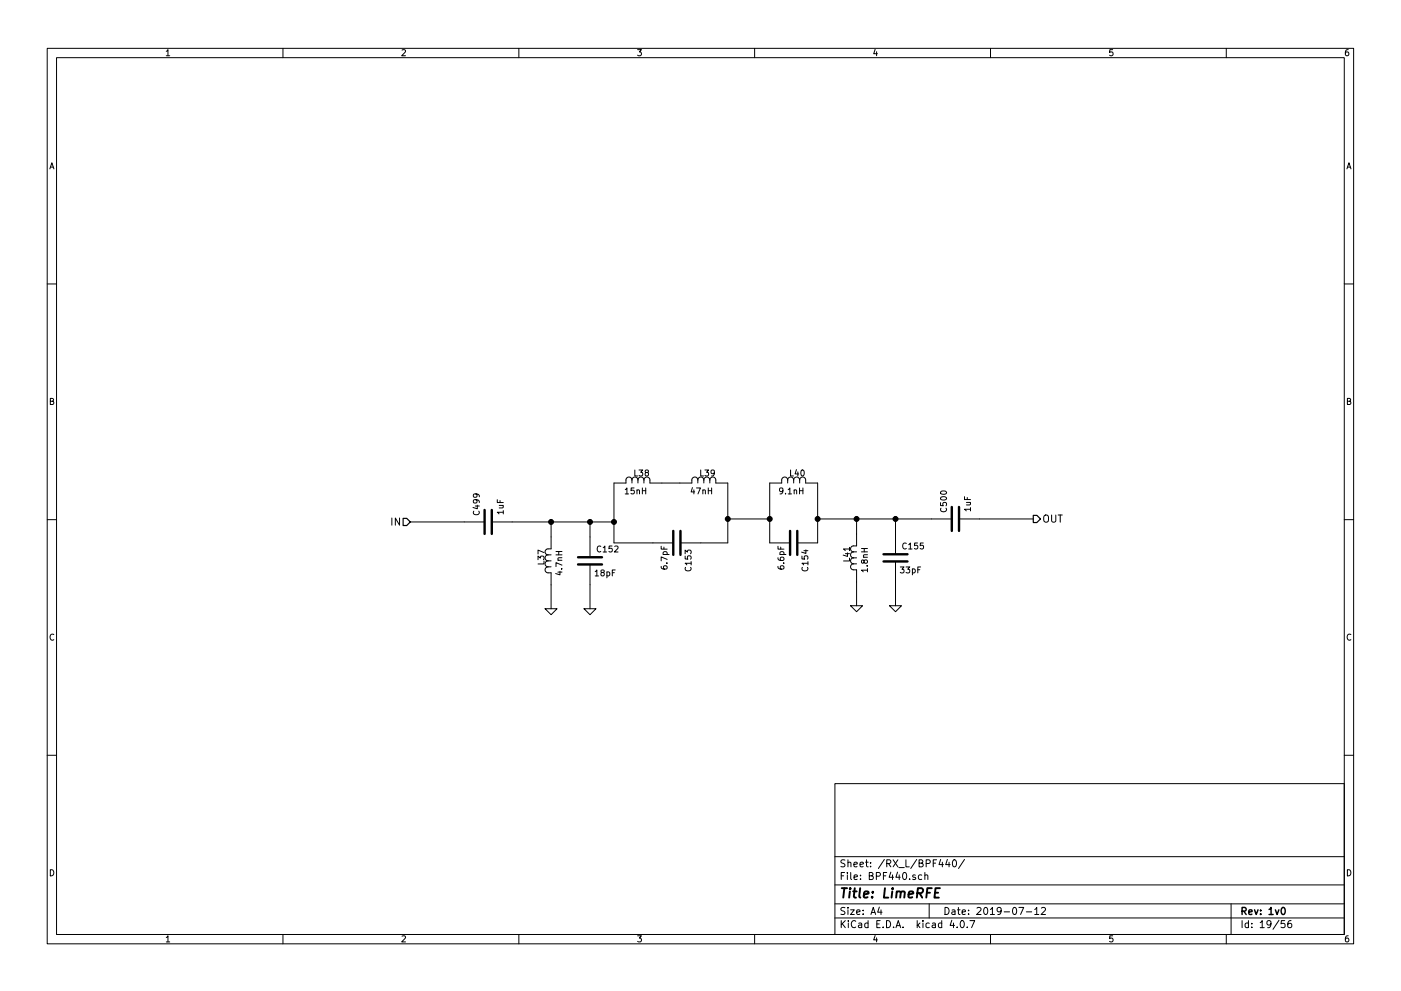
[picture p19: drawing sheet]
<svg xmlns="http://www.w3.org/2000/svg" width="297mm" height="210mm" viewBox="0 0 297 210" stroke-linecap="round" stroke-linejoin="round" font-family="sans-serif">
<g fill="none" stroke="#000" stroke-width=".21">
<path d="M10 10.3h277v189.9h-277zM12 12.2h273v186.1h-273zM35.3 10.9l.3-.4v1.3M35.3 11.8h.7M60 10.3v1.9M85.2 10.6l.5-.1 .3 .4-.8 .9h.8M110 10.3v1.9M135.2 10.5h.8l-.4 .5 .3 .1 .1 .2-.1 .4-.2 .1-.5-.1M160 10.3v1.9M185.5 10.5l-.3 .9h.8M185.9 11v.8M210 10.3v1.9"/>
<path d="M235.9 10.5h-.6v.6h.6l.1 .5-.3 .2-.4-.1M260 10.3v1.9M285.9 10.5l-.4 .1-.2 .2-.1 .8 .3 .2 .4-.1 .1-.4-.1-.2-.4-.1-.3 .3M10.6 35.8l.4-1.3 .4 1.3M10.7 35.5h.6M285.6 35.8l.4-1.3 .4 1.3M285.7 35.5h.6M10 60.2h2M285 60.2h2M10.7 85.1h.5l.1-.5-.6-.1v1.3h.5l.2-.4-.3-.3M134.6 99.7v1.3h.6M135.5 99.7h.8l-.5 .5 .4 .1v.6l-.2 .1-.5-.1"/>
<path d="M148.6 99.7v1.3h.6M149.5 99.7h.7l-.4 .5 .4 .1v.6l-.2 .1-.5-.1M167.6 99.7v1.3h.6M168.9 99.6l-.3 1h.7M169.9 99.8l.2-.1a.67 .67 0 0 1 .4 .6 .67 .67 0 0 1-.4 .7l-.3-.5zM285.7 85.1h.5l.1-.5-.6-.1v1.3h.5l.2-.4-.3-.3M10 110.3h2M83.1 109.9v1.5M84.7 109.9v1.5l-.9-1.5v1.5M87 110.7h15.7M100.5 108.5a.56 .56 0 0 0 .5 .7 .56 .56 0 0 0 .5-.7M100.8 107.4h.8"/>
<path d="M100.9 106l.2 .2v.4l-.6 .1-.1-.5 .2-.2 .7 .1 .3 .3v.2M100.9 104.8l.2 .2v.4l-.6 .1-.1-.5 .2-.2h.7l.3 .4v.2M101.2 107.2v.7l-.9-.2M104.3 110.7h25.9M105.4 106v.6h1.3M105.8 107.2h.9M106 106.2v.4M106.6 107.2l.1 .2-.1 .3-.8 .1M106.7 108.7h-1.3l.4 .3M106.7 108.3v.7M114.1 118.8v-.8l.5 .4 .1-.4h.5l.1 .2-.1 .6M115.3 119v.7h-1.2"/>
<path d="M115.3 117.2l-1.2-.5v.8M116.2 119a.64 .64 0 0 0-.6 .7 .64 .64 0 0 0 .6 .6M116.2 117.7a.64 .64 0 0 0-.6 .7 .64 .64 0 0 0 .6 .6M116.2 119h.6M116.2 117.7h.6M116.8 110.7v5.8h-.6a.64 .64 0 0 0-.6 .6 .64 .64 0 0 0 .6 .6M117.9 117.7h1.3M117.9 117h1.3M118.3 118.9h.9M118.5 117v.7M119.2 119.9l-1.3-.5v.8M119.2 118.3l-.8 .1-.1 .3 .1 .2"/>
<path d="M125.1 110.7v7.5M125.1 119.8v9.4M127.4 115.9a.56 .56 0 0 0-.8 .6 .56 .56 0 0 0 .8 .5M127.9 116.2l.3-.4v1.3M127.9 117.1h.7M129.8 115.8h-.6l-.1 .6h.7v.6l-.2 .1-.5-.1M130.3 115.9l.5-.1 .2 .4-.7 .9h.7M132.6 103.9l.3-.4v1.3M132.6 104.8h.7M134 101.8a.64 .64 0 0 0-.7-.6 .64 .64 0 0 0-.6 .6v.7h-2.5v12.7h12.5M134 101.8a.64 .64 0 0 1 .6-.6 .64 .64 0 0 1 .7 .6M134 101.8v.7"/>
<path d="M134.4 103.5h-.6v.6h.6v.6l-.1 .1-.5-.1M135.1 104.1l.1-.2 .3 .1 .1 .8M135.1 103.9v.9M135.3 101.8a.64 .64 0 0 1 .6-.6 .64 .64 0 0 1 .6 .6M135.3 101.8v.7M136.2 103.5v1.3M136.2 104.1h.7M136.5 101.8a.64 .64 0 0 1 .7-.6 .64 .64 0 0 1 .6 .6v.7h8.9v-.7a.64 .64 0 0 1 .6-.6 .64 .64 0 0 1 .7 .6M136.5 101.8v.7M136.9 103.5v1.3M137 100.2l-.2-.2v-.2h.6v.3l-.5 .2-.1 .2v.4l.2 .1h.3l.2-.3-.1-.3-.1-.2M140.2 115.9v.6h1.3"/>
<path d="M140.6 117.6h1.3M140.7 117.6l-.1-.3 .2-.3 .6 .2v.4M140.8 116.1v.4M141.3 119.5h.2M141.5 118.7l-1.3-.5v.8M145.3 118v.6h.5v-.6h.6l.1 .2-.1 .4M145.3 117.5v-.8l.4 .4 .1-.3h.6l.1 .1-.1 .6M146.5 119.5h-1.2l.3 .4M146.5 119.1v.8M146.8 103.4l-.3 1h.8M147.1 103.9v.9M147.7 103.5h.8l-.5 1.3"/>
<path d="M148 101.8a.64 .64 0 0 1 .6-.6 .64 .64 0 0 1 .6 .6M148 101.8v.7M149 104.1l.2-.2 .3 .1 .1 .8M149 103.9v.9M149.2 101.8a.64 .64 0 0 1 .7-.6 .64 .64 0 0 1 .6 .6M149.2 101.8v.7M150.2 104.1h.7M150.2 103.5v1.3M150.5 101.8a.64 .64 0 0 1 .7-.6 .64 .64 0 0 1 .6 .6v.7h2.5v12.7h-10M150.5 101.8v.7M150.9 103.5v1.3M151.5 100.2l-.3 .3-.3-.1-.1-.6 .4-.1 .3 .2-.1 .8-.3 .3h-.2"/>
<path d="M154.3 110.1h8.9M164.9 118.3l.1 .4 .3 .2h.7l.2-.2-.1-.4h-.6l-.1 .4 .3 .2M164.9 115.9v.6h1.3M165.4 117.6h1.2M165.4 117.6v-.3l.2-.3 .5 .2v.4M165.5 116.1v.4M166 104.1l-.2 .2-.4-.1-.1-.6 .5-.1 .2 .3-.1 .7-.3 .3h-.2M166.1 119.5h.1M166.5 104.7v.1M167 101.8a.64 .64 0 0 0-.7-.6 .64 .64 0 0 0-.6 .6v.7h-2.5v12.7h4.3M167 101.8a.64 .64 0 0 1 .7-.6 .64 .64 0 0 1 .6 .6M167 101.8v.7"/>
<path d="M167.1 103.9l.4-.4v1.3M167.1 104.8h.7M168.3 101.8a.64 .64 0 0 1 .6-.6 .64 .64 0 0 1 .6 .6M168.3 101.8v.7M168.4 104.1l.2-.2 .3 .1v.8M168.4 103.9v.9M169.2 100.1v.9M169.5 104.1h.7M169.5 103.5v1.3M169.5 101.8a.64 .64 0 0 1 .7-.6 .64 .64 0 0 1 .6 .6v.7h2.6v12.7h-4.4M169.5 101.8v.7M170 118v.6h.6v-.6h.6l.1 .2-.1 .4"/>
<path d="M170.2 103.5v1.3M170.4 116.8h.9M170.9 116.7v.7l-.9-.3M171.3 119.5h-1.3l.4 .4M171.3 119.1v.8M173.4 110.1h28.4M179.2 117.5h.9M179.7 117.3v.8l-.9-.3M180.1 118.4v.6h-1.3M180.1 116.5h-1.3l.4 .3M180.1 116.1v.7M181 119.6h-.1a.64 .64 0 0 0-.6 .7 .64 .64 0 0 0 .7 .6h.6v7.6"/>
<path d="M181 118.4h-.1a.64 .64 0 0 0-.6 .6 .64 .64 0 0 0 .7 .6M181 117.1h-.1a.64 .64 0 0 0-.6 .6 .64 .64 0 0 0 .7 .7M181 119.6h.6M181 118.4h.6M181 117.1h.6M181.6 110.1v5.7h-.7a.64 .64 0 0 0-.6 .7 .64 .64 0 0 0 .7 .6M182.7 117.1h1.2M182.7 116.4h1.2M183.1 118.2h.8M183.2 119l.2-.2h.4l.1 .2-.1 .4-.4 .1-.2-.1-.1-.6h-.3l-.1 .6 .3 .1 .2-.2M183.2 116.4v.7M183.9 117.7h-.8v.4l.1 .1"/>
<path d="M189.9 110.1v7.5M189.9 119.1v9.4M192.2 115.3a.56 .56 0 0 0-.8 .5 .56 .56 0 0 0 .8 .6M192.7 115.6l.3-.4v1.3M192.7 116.5h.7M194.5 115.2h-.6v.6h.6v.6l-.1 .1-.5-.1M195.8 115.2h-.7v.6h.7v.6l-.2 .1-.5-.1M199.4 106.6v.7h.6v-.7h.6l.1 .2-.1 .5M199.5 105.6a.76 .76 0 0 1 1.2 .2 .74 .74 0 0 1-1.3-.1zM199.5 104.3a.76 .76 0 0 1 1.2 .3 .74 .74 0 0 1-1.3-.1zM199.5 107.8a.56 .56 0 0 0 .5 .8 .56 .56 0 0 0 .6-.8M203.3 110.1h15.8"/>
<path d="M204.5 105.4v.6h1.3M204.9 106.6h.9M205.1 105.6v.4M205.6 106.6l.2 .2-.1 .3h-.8M205.8 108h-1.3l.4 .4M205.8 107.7v.7M221.4 109.5a.5 .5 0 0 1 .5-.2 .5 .5 0 0 1 .4 .5l-.1 .8-.3 .2a.53 .53 0 0 1-.6-.5zM223 109.3v1.2l.3 .3h.2l.4-.3v-1.2M224.4 109.3h.8M224.8 109.3v1.5M285 110.3h2M11.4 134.6a.58 .58 0 0 0-.8 .6 .58 .58 0 0 0 .8 .5"/>
<path d="M115.6 129.2h2.5l-1.3 1.2zM116.2 120.3a.64 .64 0 0 0-.6 .6 .64 .64 0 0 0 .6 .6h.6v7.7M116.2 120.3h.6M118.3 121.4h.9M118.7 121.2v.8l-.9-.3M119 120.7h.2M123.8 129.2h2.6l-1.3 1.2zM126.2 121.3l.3-.4v1.3M126.2 122.2h.7M127.6 121.5l-.2-.3 .1-.2h.6v.3l-.6 .2-.1 .2 .1 .4 .1 .1h.3l.2-.3v-.3l-.2-.1M128.7 121.4l.3-.1 .3 .3-.1 .5h-.5M128.7 121.3v1.3"/>
<path d="M129.8 121.5h.5M130.4 120.9h-.6v1.3M140.2 120.2v.3l.3 .2h.7l.3-.2-.2-.4-.6 .1v.3l.2 .2M145.4 120.4a.56 .56 0 0 0 .5 .7 .56 .56 0 0 0 .5-.7M164.9 120.2l.1 .3 .3 .2h.7l.2-.2-.1-.4-.6 .1-.1 .3 .3 .2M170.1 120.4a.56 .56 0 0 0 .5 .7 .56 .56 0 0 0 .6-.7M180.3 128.5h2.6l-1.3 1.3zM183.8 120.1h.1M183.9 121h-1.2l.3 .3M183.9 120.6v.7M188.6 128.5h2.5l-1.2 1.3zM190.9 120.3h.8l-.5 .5 .4 .1v.5l-.2 .2-.5-.2"/>
<path d="M192.1 120.3h.8l-.4 .5 .3 .1v.5l-.1 .2-.6-.2M193.4 120.8l.4-.1 .3 .2-.2 .6h-.5M193.4 120.7v1.3M194.6 120.9h.4M195.2 120.3h-.6v1.3M286.4 134.6a.58 .58 0 0 0-.8 .6 .58 .58 0 0 0 .8 .5M10 160.2h2M177 166.3h108v32h-108zM285 160.2h2M10.7 184.5a.65 .65 0 0 1 .7 .7 .65 .65 0 0 1-.7 .6zM35.3 198.9l.3-.4v1.3M35.3 199.8h.7"/>
<path d="M60 198.3v1.9M85.2 198.6l.5-.1 .3 .4-.8 .9h.8M110 198.3v1.9M135.2 198.5h.8l-.4 .5 .3 .1 .1 .2-.1 .4-.2 .1-.5-.1M160 198.3v1.9M177 194.8h108M177 191.8h108M177 187.8h108M177 181.8h108M178.4 195.3v1.5M178.4 185.8h.5M178.6 196l.6 .8"/>
<path d="M179.1 185.1h-.7v1.5M179.1 192.6l-.5-.1-.3 .3 .1 .3 .7 .4v.4l-.2 .1-.6-.1M179.1 182.5l-.5-.1-.3 .3 .1 .3 .7 .4v.4l-.2 .1-.6-.1M179.2 195.3l-.8 .9M179.7 185.1v.2M179.7 185.6v1M179.8 192.5v.2M179.8 183.1l.2-.2 .4 .1v.9M179.8 182.4v1.5M179.8 193v1M179.9 195.3v.2M179.9 195.8v1"/>
<path d="M180.3 193h.8l-.8 1h.8M180.4 185.1v1.3l.2 .2M181.1 183.4l.7-.1-.1-.3-.4-.1-.2 .2v.7h.6M181.1 186.1l.7-.1-.1-.3-.4-.1-.2 .2 .1 .7h.5M181.4 195.5a.71 .71 0 0 0-1 .5 .71 .71 0 0 0 .8 .8l.2-.1M181.6 193.5l.7-.1v-.3l-.4-.1-.3 .2 .1 .7h.6M182.1 195.9h.6v.9M182.3 183.4l.8-.1-.1-.3-.4-.1-.3 .2 .1 .7h.6M182.4 186.5v.1M182.4 185.7v.1M182.7 196.2l-.7 .3 .2 .3 .5-.1M183 193.9v.1"/>
<path d="M183 193.1v.1M183.5 182.9h.6M183.7 182.4v1.3l.4 .2M184 195.9l-.4-.1-.3 .3 .1 .6 .2 .1 .4-.1M184 195.3v1.5M184.3 185.8l.7-.1v-.4l-.2-.2h-.5v1.5h.6l.2-.1 .1-.4-.4-.3M184.6 183.8v.1M184.6 183v.1M184.7 194l.4-1.5 .5 1.5M184.8 193.6h.7M185.5 198.5l-.3 .9h.8M185.8 185.9l.7-.1 .2-.2-.1-.3-.2-.2h-.6v1.5"/>
<path d="M185.9 199v.8M185.9 196h.5M186.4 192.5l-.3 1h.9M186.6 195.3h-.7v1.5h.7M186.8 193v1M187.2 196.7v.1M187.3 185.8h.5M187.5 182.3l-1.3 2M188 195.3a.76 .76 0 0 1 .8 .8 .76 .76 0 0 1-.8 .7zM188 185.1h-.7v1.5M188 183.2l.7-.1 .2-.2-.1-.3-.2-.2h-.6v1.5M188.4 183.2l.5 .7"/>
<path d="M188.9 185l-.4 1.1h1M189.2 185.6v1M189.4 182.4l1 1.5M189.5 196.7v.1M190 196.8l.4-1.5 .6 1.5M190.1 196.4h.7M190.3 185l-.4 1.1h1M190.4 182.4l-1 1.5M190.6 184.1h1.1M190.7 185.6v1M191.5 196.7v.1M191.5 185.3l.2-.2a.8 .8 0 0 1 .5 .8 .8 .8 0 0 1-.5 .7l-.3-.6z"/>
<path d="M192.1 182.4v1.5h.7M192.9 186.5v.1M194.1 185.7l-.4-.1-.2 .2 .1 .2 .5 .2v.3h-.6M194.4 182.3l-1.3 2M194.5 195.3v1.5M194.6 196.3l.4 .5M194.9 183.1l.7-.1v-.4l-.2-.2h-.5v1.5h.6l.2-.1v-.4l-.3-.3M195 195.8l-.5 .6M195.4 185.7l-.4-.1-.3 .3 .1 .6 .2 .1 .4-.1M195.7 195.3v.2M195.7 195.8v1M196.1 185.7l.2-.1 .4 .1v.9"/>
<path d="M196.1 185.1v1.5M196.4 183.2l.7-.1 .1-.2v-.3l-.2-.2h-.6v1.5M197 191.8v3M197 195.9l-.4-.1-.3 .3 .1 .6 .2 .1 .4-.1M197.7 195.9h.6v.9M197.9 183.1h.5M198.3 196.2l-.7 .3 .2 .3 .5-.1M198.6 182.4h-.7v1.5M199.4 182.3l-.3 1.1h.9M199.7 195.9l-.5-.1-.2 .3v.6l.2 .1 .5-.1M199.7 195.3v1.5M199.8 182.9v1"/>
<path d="M200.4 192.5a.76 .76 0 0 1 .8 .8 .76 .76 0 0 1-.8 .7zM200.9 182.3l-.4 1.1h.9M201.2 182.9v1M201.8 195.2l-.4 1.1h1M201.9 193.1h.5l.1 .9M202.1 182.6l.2-.2a.8 .8 0 0 1 .5 .8 .8 .8 0 0 1-.5 .7l-.4-.5zM202.2 195.8v1M202.5 193.4l-.7 .3 .2 .3 .5-.1M202.9 196.7v.1M203 193h.6M203.2 192.5v1.3l.4 .2M203.8 195.4l.1-.1a.8 .8 0 0 1 .6 .8 .8 .8 0 0 1-.6 .7 .97 .97 0 0 1-.1-1.4z"/>
<path d="M204 193.5l.7-.1-.1-.3-.4-.1-.2 .2 .1 .7h.5M204.5 182.3l-1.3 2M205.1 196.7v.1M205.4 193.9v.1M205.4 193.1v.1M205.6 195.3h1.1l-.7 1.5M207.1 192.7l.6-.2 .3 .5-.9 1h.9M208.7 192.7l.2-.2a.8 .8 0 0 1 .5 .8 .8 .8 0 0 1-.5 .7l-.3-.5zM210 193l.4-.5v1.5M210 194h.8M210 198.3v1.9M212.3 193.2l-.3 .3h-.3l-.3-.3v-.4l.3-.3h.3l.3 .3a1.01 1.01 0 0 1-.5 1.2h-.2"/>
<path d="M212.9 193.5h1.1M214.8 192.7l.2-.2a.8 .8 0 0 1 .6 .8 .8 .8 0 0 1-.6 .7l-.3-.5zM216 192.5h1l-.6 1.5M217.6 193.5h1.1M219.4 193l.4-.5v1.5M219.4 194h.8M220.8 192.7l.6-.2 .3 .5-1 1h1M235.9 198.5h-.6v.7l.6-.1 .1 .5-.3 .2-.4-.1M260 198.3v1.9M261 191.8v6.5M263.3 195.3v1.5M264.7 195.9l-.4-.1-.3 .3 .1 .6 .2 .1 .4-.1"/>
<path d="M264.7 195.3v1.5M265.4 196.7v.1M265.4 195.9v.1M267.2 195.8l.4-.5v1.5M267.2 196.8h.8M269.5 196l-.3 .3h-.3l-.3-.3v-.4l.3-.3h.3l.3 .3a1.01 1.01 0 0 1-.5 1.2h-.2M271.2 195.2l-1.3 2M272.4 195.3h-.7l-.1 .7h.7l.2 .2-.1 .5-.2 .1-.6-.1M273.7 195.3l-.4 .1a1.11 1.11 0 0 0-.1 1.3l.4 .1 .2-.1 .1-.5-.3-.3-.4 .1-.2 .2M285.7 184.5a.65 .65 0 0 1 .7 .7 .65 .65 0 0 1-.7 .6zM285.9 198.5l-.4 .1-.2 .3-.1 .7 .3 .2 .4-.1 .1-.4-.1-.2-.4-.1-.3 .3"/>
</g>
<path d="M263.3 193.3l.8-.1 .1-.2-.1-.3-.2-.2h-.6v1.5M263.7 193.3l.5 .7M264.8 193.5l.7-.1-.1-.3-.4-.1-.2 .2v.7h.6M266 193l.3 1 .4-1M267.3 193.9v.1M267.3 193.1v.1M269.1 193l.4-.5v1.5M269.1 194h.8M270.4 193l.4 1 .3-1M271.8 192.7l.2-.2a.8 .8 0 0 1 .5 .8 .8 .8 0 0 1-.5 .7l-.4-.5z" fill="none" stroke="#000" stroke-width=".3"/>
<g fill="none" stroke="#000" stroke-width=".41">
<path d="M178.5 188.4h1.1M179 188.4l-.2 2M180.2 189.1l-.2 1.3M180.3 188.4l-.1 .2 .2-.1-.1-.1-.1 .2M180.9 189.1h.7M181.2 188.4l-.2 1.8 .1 .1 .4 .1M182.4 188.4l-.2 1.8 .2 .2M183.2 189.8l.9-.2v-.4l-.6-.1-.3 .3v.9h.7M184.9 190.3v.1M185.1 189.2l-.1 .2-.1-.1 .2-.1-.1 .2M187.6 188.4l-.2 2h.9M189.2 189.1l-.2 1.3"/>
<path d="M189.3 188.4l-.1 .2 .2-.1-.1-.1-.1 .2M190.1 189.3l.3-.2 .5 .1v1.2M190.1 189.1l-.1 1.3M191 189.4a.52 .52 0 0 1 .8-.2l-.1 1.2M192.6 189.8l1-.2v-.4l-.6-.1-.3 .3v.9h.7M194.5 189.5l1-.1a.56 .56 0 0 0 .1-.9l-1-.1-.2 2M195 189.5l.5 .9M196.5 189.4h.7M197.6 188.4h-1l-.2 2M198.2 189.4h.7M199.3 188.4h-1l-.2 2h1"/>
</g>
<path d="M85.5 110h.7l.8 .7-.8 .8h-.7zM219.1 109.3h.7l.8 .8-.8 .8h-.7z" fill="none" stroke="#000" stroke-width=".25"/>
<g fill="#000" stroke="#000" stroke-width=".25">
<circle cx="116.8" cy="110.7" r=".51"/>
<circle cx="125.1" cy="110.7" r=".51"/>
<circle cx="130.2" cy="110.7" r=".51"/>
<circle cx="154.3" cy="110.1" r=".51"/>
<circle cx="163.2" cy="110.1" r=".51"/>
<circle cx="173.4" cy="110.1" r=".51"/>
<circle cx="181.6" cy="110.1" r=".51"/>
<circle cx="189.9" cy="110.1" r=".51"/>
</g>
<path d="M102.7 108.2v5.1M104.3 108.2v5.1M122.6 119.8h5M122.6 118.2h5M142.7 112.6v5.1M144.3 112.6v5.1M167.5 112.6v5.1M169 112.6v5.1M187.3 119.1h5.1M187.3 117.6h5.1M201.8 107.6v5M203.3 107.6v5" fill="none" stroke="#000" stroke-width=".51"/>
</svg>
